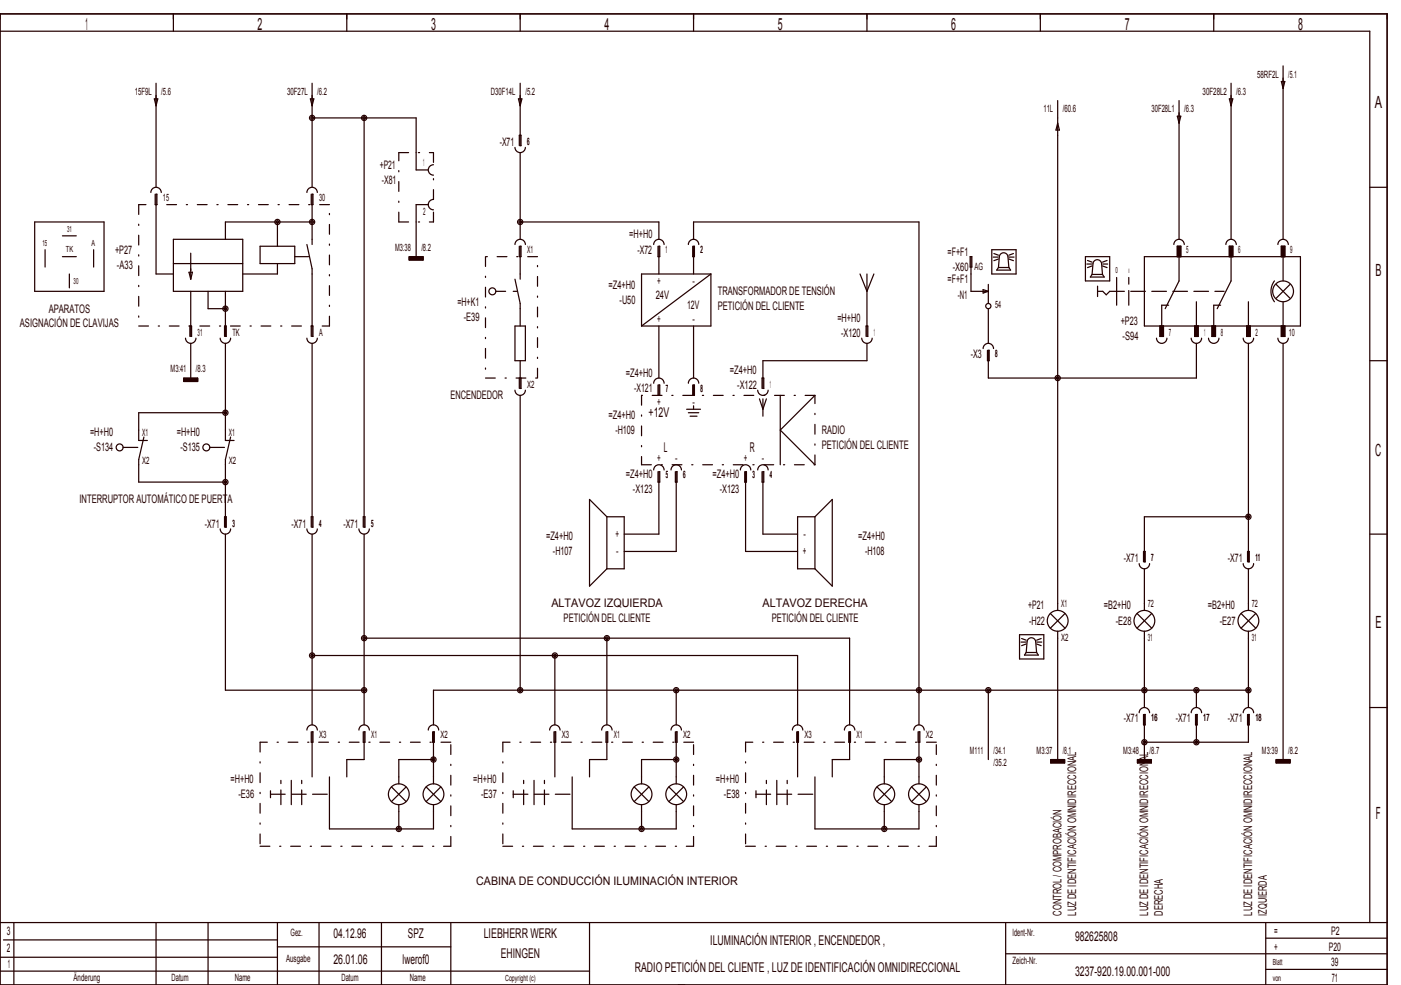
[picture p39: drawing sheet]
<svg xmlns="http://www.w3.org/2000/svg" width="404mm" height="284mm" viewBox="0 0 404 284" stroke-linecap="round" stroke-linejoin="round" font-family="sans-serif">
<defs><g id="words">
<g font-size="4.8" fill="#240000">
<text x="24.6" y="8.6">1</text>
<text x="74.3" y="8.6">2</text>
<text x="124.3" y="8.6">3</text>
<text x="174.3" y="8.6">4</text>
<text x="224.3" y="8.6">5</text>
<text x="274.3" y="8.6">6</text>
<text x="324.3" y="8.6">7</text>
<text x="374.3" y="8.6">8</text>
<text x="396.5" y="31.1">A</text>
<text x="396.7" y="79.6">B</text>
<text x="396.6" y="131.6">C</text>
<text x="396.7" y="181.1">E</text>
<text x="396.8" y="236.1">F</text>
</g>
<g font-size="3.9" fill="#240000">
<text x="187" y="120.3">+12V</text>
<text x="191.4" y="130.3">L</text>
<text x="216.2" y="130.3">R</text>
<text x="96.2" y="270.3">04.12.96</text>
<text x="117.6" y="270.3">SPZ</text>
<text x="139.5" y="270.3">LIEBHERR WERK</text>
<text x="204.8" y="272.3">ILUMINACIÓN INTERIOR , ENCENDEDOR ,</text>
<text x="310" y="271.3">982625808</text>
<text x="96.1" y="277.8">26.01.06</text>
<text x="116.1" y="277.8">lwerof0</text>
<text x="144.4" y="276.3">EHINGEN</text>
<text x="183.1" y="280.3">RADIO PETICIÓN DEL CLIENTE , LUZ DE IDENTIFICACIÓN OMNIDIRECCIONAL</text>
<text x="310" y="281.3">3237­920.19.00.001­000</text>
</g>
<g font-size="3.4" fill="#240000">
<text x="144.1" y="42.1">­X71</text>
<text x="109.5" y="48.7">+P21</text>
<text x="110.1" y="53.1">­X81</text>
<text x="181.5" y="68.7">=H+H0</text>
<text x="33.2" y="73.2">+P27</text>
<text x="33.7" y="77.6">­A33</text>
<text x="183.8" y="73.1">­X72</text>
<text x="273.2" y="73.7">=F+F1</text>
<text x="175.5" y="83.2">=Z4+H0</text>
<text x="189.5" y="82.1">+</text>
<text x="199.7" y="82.1">­</text>
<text x="273.2" y="81.7">=F+F1</text>
<text x="274.7" y="78.1">­X60</text>
<text x="131.9" y="88.2">=H+K1</text>
<text x="178.7" y="87.6">­U50</text>
<text x="189.1" y="86.1">24V</text>
<text x="198.2" y="89.1">12V</text>
<text x="207" y="85.1">TRANSFORMADOR DE TENSIÓN</text>
<text x="207" y="89.4">PETICIÓN DEL CLIENTE</text>
<text x="276.2" y="86.1">­N1</text>
<text x="5.7" y="94.4">ASIGNACIÓN DE CLAVIJAS</text>
<text x="14" y="90.1">APARATOS</text>
<text x="133.7" y="92.6">­E39</text>
<text x="189.5" y="93.1">+</text>
<text x="199.7" y="93.1">­</text>
<text x="241.5" y="92.7">=H+H0</text>
<text x="323.2" y="93.7">+P23</text>
<text x="242.5" y="97.1">­X120</text>
<text x="323.7" y="98.1">­S94</text>
<text x="210.5" y="107.7">=Z4+H0</text>
<text x="279.9" y="103.1">­X3</text>
<text x="180.5" y="108.7">=Z4+H0</text>
<text x="182.9" y="113.1">­X121</text>
<text x="212.6" y="112.1">­X122</text>
<text x="130" y="115.1">ENCENDEDOR</text>
<text x="189.5" y="117.1">+</text>
<text x="199.7" y="117.1">­</text>
<text x="26" y="125.7">=H+H0</text>
<text x="51" y="125.7">=H+H0</text>
<text x="175.5" y="120.7">=Z4+H0</text>
<text x="177.5" y="125.1">­H109</text>
<text x="237" y="125.1">RADIO</text>
<text x="27" y="130.1">­S134</text>
<text x="52" y="130.1">­S135</text>
<text x="237" y="129.4">PETICIÓN DEL CLIENTE</text>
<text x="180.5" y="137.7">=Z4+H0</text>
<text x="189.5" y="133.1">+</text>
<text x="194.7" y="133.1">­</text>
<text x="205.5" y="137.7">=Z4+H0</text>
<text x="214.5" y="133.1">+</text>
<text x="219.7" y="133.1">­</text>
<text x="182.5" y="142.1">­X123</text>
<text x="207.5" y="142.1">­X123</text>
<text x="22.9" y="145.1">INTERRUPTOR AUTOMÁTICO DE PUERTA</text>
<text x="59.1" y="152.1">­X71</text>
<text x="84.1" y="152.1">­X71</text>
<text x="99.1" y="152.1">­X71</text>
<text x="157.5" y="155.7">=Z4+H0</text>
<text x="177.5" y="155.1">+</text>
<text x="231.7" y="155.1">­</text>
<text x="247.5" y="155.7">=Z4+H0</text>
<text x="159.5" y="160.1">­H107</text>
<text x="177.7" y="160.1">­</text>
<text x="231.5" y="160.1">+</text>
<text x="249.5" y="160.1">­H108</text>
<text x="324.1" y="162.1">­X71</text>
<text x="354.1" y="162.1">­X71</text>
<text x="159" y="175.1">ALTAVOZ IZQUIERDA</text>
<text x="162.5" y="179.4">PETICIÓN DEL CLIENTE</text>
<text x="219.9" y="175.1">ALTAVOZ DERECHA</text>
<text x="222.5" y="179.4">PETICIÓN DEL CLIENTE</text>
<text x="296.5" y="175.7">+P21</text>
<text x="318.3" y="175.7">=B2+H0</text>
<text x="348.3" y="175.7">=B2+H0</text>
<text x="296.7" y="180.1">­H22</text>
<text x="321.7" y="180.1">­E28</text>
<text x="351.7" y="180.1">­E27</text>
<text x="324.1" y="208.1">­X71</text>
<text x="339.1" y="208.1">­X71</text>
<text x="354.1" y="208.1">­X71</text>
<text x="66.5" y="225.7">=H+H0</text>
<text x="136.5" y="225.7">=H+H0</text>
<text x="206.5" y="225.7">=H+H0</text>
<text x="68.7" y="230.1">­E36</text>
<text x="138.7" y="230.1">­E37</text>
<text x="208.7" y="230.1">­E38</text>
<text x="137.3" y="255.1">CABINA DE CONDUCCIÓN ILUMINACIÓN INTERIOR</text>
<text x="306.1" y="264" transform="rotate(-90 306.1 264)">CONTROL / COMPROBACIÓN</text>
<text x="310.4" y="264" transform="rotate(-90 310.4 264)">LUZ DE IDENTIFICACIÓN OMNIDIRECCIONAL</text>
<text x="331.1" y="264" transform="rotate(-90 331.1 264)">LUZ DE IDENTIFICACIÓN OMNIDIRECCIONAL</text>
<text x="335.4" y="264" transform="rotate(-90 335.4 264)">DERECHA</text>
<text x="361.1" y="264" transform="rotate(-90 361.1 264)">LUZ DE IDENTIFICACIÓN OMNIDIRECCIONAL</text>
<text x="365.4" y="264" transform="rotate(-90 365.4 264)">IZQUIERDA</text>
<text x="2" y="269.6">3</text>
<text x="367.5" y="269.6">=</text>
<text x="383.8" y="269.6">P2</text>
<text x="2" y="274.6">2</text>
<text x="367.5" y="274.1">+</text>
<text x="383.2" y="274.1">P20</text>
<text x="2.2" y="279.1">1</text>
<text x="383.9" y="278.6">39</text>
<text x="384" y="283.1">71</text>
</g>
<g font-size="2.9" fill="#240000">
<text x="362.5" y="22.4">58RF2L</text>
<text x="371.5" y="22.4">/5.1</text>
<text x="38.8" y="27.4">15F9L</text>
<text x="46.5" y="27.4">/5.6</text>
<text x="82.8" y="27.4">30F27L</text>
<text x="91.5" y="27.4">/6.2</text>
<text x="141.6" y="27.4">D30F14L</text>
<text x="151.5" y="27.4">/5.2</text>
<text x="346.8" y="27.4">30F28L2</text>
<text x="356.5" y="27.4">/6.3</text>
<text x="300.9" y="32.4">11L</text>
<text x="306.5" y="32.4">/60.6</text>
<text x="332.1" y="32.4">30F28L1</text>
<text x="341.5" y="32.4">/6.3</text>
<text x="152" y="41.9">6</text>
<text x="122" y="47.9">1</text>
<text x="47" y="57.9">15</text>
<text x="92" y="57.9">30</text>
<text x="122" y="61.9">2</text>
<text x="113.9" y="72.4">M3:38</text>
<text x="121.5" y="72.4">/8.2</text>
<text x="152" y="72.9">X1</text>
<text x="192" y="72.9">1</text>
<text x="202" y="72.9">2</text>
<text x="281" y="77.9">AG</text>
<text x="342.1" y="72.9">5</text>
<text x="357.1" y="72.9">6</text>
<text x="372.1" y="72.9">9</text>
<text x="287" y="88.9">54</text>
<text x="57" y="96.9">31</text>
<text x="67" y="96.9">TK</text>
<text x="92" y="96.9">A</text>
<text x="252" y="96.9">1</text>
<text x="337.1" y="96.9">7</text>
<text x="347.3" y="96.9">1</text>
<text x="352.1" y="96.9">8</text>
<text x="362.1" y="96.9">2</text>
<text x="371.6" y="96.9">10</text>
<text x="49.2" y="107.4">M3:41</text>
<text x="56.5" y="107.4">/8.3</text>
<text x="287" y="102.9">8</text>
<text x="152" y="111.9">X2</text>
<text x="192" y="112.9">7</text>
<text x="202" y="112.9">8</text>
<text x="222" y="111.9">1</text>
<text x="41" y="125.8">X1</text>
<text x="66" y="125.8">X1</text>
<text x="41" y="133.9">X2</text>
<text x="66" y="133.9">X2</text>
<text x="192" y="137.9">5</text>
<text x="197" y="137.9">6</text>
<text x="217" y="137.9">3</text>
<text x="222" y="137.9">4</text>
<text x="67" y="151.9">3</text>
<text x="92" y="151.9">4</text>
<text x="107" y="151.9">5</text>
<text x="332" y="161.9">7</text>
<text x="362" y="161.9">11</text>
<text x="306" y="174.9">X1</text>
<text x="331" y="174.9">72</text>
<text x="361" y="174.9">72</text>
<text x="306" y="184.9">X2</text>
<text x="331" y="184.9">31</text>
<text x="361" y="184.9">31</text>
<text x="332" y="207.9">16</text>
<text x="347" y="207.9">17</text>
<text x="362" y="207.9">18</text>
<text x="92" y="212.9">X3</text>
<text x="107" y="212.9">X1</text>
<text x="127" y="212.9">X2</text>
<text x="162" y="212.9">X3</text>
<text x="177" y="212.9">X1</text>
<text x="197" y="212.9">X2</text>
<text x="232" y="212.9">X3</text>
<text x="247" y="212.9">X1</text>
<text x="267" y="212.9">X2</text>
<text x="279.7" y="217.4">M111</text>
<text x="286.5" y="217.4">/34.1</text>
<text x="286.5" y="220.9">/35.2</text>
<text x="298.9" y="217.4">M3:37</text>
<text x="306.5" y="217.4">/8.1</text>
<text x="323.9" y="217.4">M3:48</text>
<text x="331.5" y="217.4">/8.7</text>
<text x="363.9" y="217.4">M3:39</text>
<text x="371.5" y="217.4">/8.2</text>
<text x="83.8" y="269.9">Gez.</text>
<text x="292" y="269.9">Ident­Nr.</text>
<text x="82.5" y="277.4">Ausgabe</text>
<text x="292" y="277.9">Zeich­Nr.</text>
<text x="21.2" y="282.9">Änderung</text>
<text x="49.5" y="282.9">Datum</text>
<text x="67.7" y="282.9">Name</text>
<text x="98.5" y="282.9">Datum</text>
<text x="118.2" y="282.9">Name</text>
</g>
<g font-size="2.4" fill="#240000">
<text x="12.3" y="70.8">15</text>
<text x="19.3" y="66.8">31</text>
<text x="26.4" y="70.8">A</text>
<text x="19" y="72.8">TK</text>
<text x="21.2" y="81.8">30</text>
<text x="321.6" y="78.8">0</text>
<text x="367" y="278.3">Blatt</text>
<text x="145.7" y="282.8">Copyright (c)</text>
<text x="367" y="282.8">von</text>
</g>
<text font-size="1.8" fill="#240000" x="325.4" y="78.8">I</text>
</g></defs>
<g fill="none" stroke="#240000" stroke-width=".35">
<path d="M0 4h400v280h-400zM0 9h395v257M50 4v5M100 4v5M150 4v5M200 4v5M250 4v5M300 4v5M350 4v5M370 19v50M44.5 28.5h1l-.5 2zM45 24v30"/>
<path d="M89.5 28.5h1l-.5 2zM90 24v30M90 34h30v15h3.5M105 34v118h.3v-3h-.6v3M149.5 28.5h1l-.5 2zM150 24v18h.2v-3h-.4v3M305 29v147M305 35.5l.5 2h-1zM339.5 33.5h1l-.5 2zM340 29v40M354.5 28.5h1l-.5 2zM355 24v45"/>
<path d="M369.5 23.5h1l-.5 2zM43.5 55.5a1.5 1.5 0 0 1 1.5-1.5 1.5 1.5 0 0 1 1.5 1.5M44.8 56v3h.4v-3h-.2v23h5M88.5 55.5a1.5 1.5 0 0 1 1.5-1.5 1.5 1.5 0 0 1 1.5 1.5M89.7 56v3h.6v-3h-.3v14.5M123.5 59h-3.5v15M125 47.5a1.5 1.5 0 0 0-1.5 1.5 1.5 1.5 0 0 0 1.5 1.5M125 57.5a1.5 1.5 0 0 0-1.5 1.5 1.5 1.5 0 0 0 1.5 1.5M148.5 42.5a1.5 1.5 0 0 0 1.5 1.5 1.5 1.5 0 0 0 1.5-1.5M150 44v25M395 54h5M10 64h20v20h-20z"/>
<path d="M13 72v5M18 74h4M18 68h4M20 79v4M27 72v5M50 69h20v15h-20zM50 76h20M54.5 78.5h1l-.5 2zM55 73v7.5M75 71h10v5h-10zM80 76v3h-10M80 64v7"/>
<path d="M88.5 70.5l1.5 7v19.5h.3v-3h-.6v3M90 64h-25v5M118 74h4v1h-4zM118 74.9h4M118 74.8h4M118 74.7h4M118 74.6h4M118 74.5h4M118 74.4h4M118 74.3h4M118 74.2h4M118 74.1h4"/>
<path d="M148.5 70.5a1.5 1.5 0 0 1 1.5-1.5 1.5 1.5 0 0 1 1.5 1.5M149.8 71v3h.4v-3h-.2v9.5M150 64h40v5M188.5 70.5a1.5 1.5 0 0 1 1.5-1.5 1.5 1.5 0 0 1 1.5 1.5M189.8 71v3h.4v-3h-.2v8M198.5 70.5a1.5 1.5 0 0 1 1.5-1.5 1.5 1.5 0 0 1 1.5 1.5M199.8 71v3h.5v-3h-.3v8M200 69v-5h65v145M205 79v15h-20M205 79h-20v15M205 79l-20 15M248 79l2 5 2-5"/>
<path d="M250 79v18h.3v-3h-.5v3M279.8 74h.4v3h-.4zM280 74v10h5M286 72h7v7h-7zM286.4 74.1h1.4M286.6 73.1l1.3 .5M287.9 74.7l-1.3 .5M287.9 77.1l.3-3.1a1.25 1.25 0 0 1 1.2-1.1 1.25 1.25 0 0 1 1.3 1.1l.2 3.1M287.9 77.1l-.5 .8h4l-.5-.8M287.9 77.1h3M290.9 74.7l1.3 .5M291 74.1h1.4"/>
<path d="M292.2 73.1l-1.3 .5M313 74h7v7h-7zM313.4 76.1h1.4M313.6 75.1l1.3 .5M314.9 76.7l-1.3 .5M314.9 79.1l.3-3.1a1.25 1.25 0 0 1 1.2-1.1 1.25 1.25 0 0 1 1.3 1.1l.2 3.1M314.9 79.1l-.5 .8h4l-.5-.8M314.9 79.1h3M317.9 76.7l1.3 .5M318 76.1h1.4M319.2 75.1l-1.3 .5M322 80v8"/>
<path d="M330 74h45v20h-45zM338.5 70.5a1.5 1.5 0 0 1 1.5-1.5 1.5 1.5 0 0 1 1.5 1.5M339.5 74v-3h1v3M340 74v7l-4 8M353.5 70.5a1.5 1.5 0 0 1 1.5-1.5 1.5 1.5 0 0 1 1.5 1.5M354.5 74v-3h1v3M355 74v7l-4 8M368.5 70.5a1.5 1.5 0 0 1 1.5-1.5 1.5 1.5 0 0 1 1.5 1.5M369.5 74v-3h1v3M370 74v7M53.5 97.5a1.5 1.5 0 0 0 1.5 1.5 1.5 1.5 0 0 0 1.5-1.5M55 84v13h.3v-3h-.5v3"/>
<path d="M55 99v10M60 84v5h5M63.5 97.5a1.5 1.5 0 0 0 1.5 1.5 1.5 1.5 0 0 0 1.5-1.5M65 84v13h.2v-3h-.5v3M65 99v28h2.5M88.5 97.5a1.5 1.5 0 0 0 1.5 1.5 1.5 1.5 0 0 0 1.5-1.5M90 99v53h.3v-3h-.6v3M148.5 94h3v10h-3zM148.5 80.5l1.5 7v6.5M190 94v15M200 94v15M248.5 97.5a1.5 1.5 0 0 0 1.5 1.5 1.5 1.5 0 0 0 1.5-1.5"/>
<path d="M250 99v5h-30v8h.2v-3h-.4v3M283.5 83.5l1.5 .5-1.5 .5zM285 82v5.5M285 89v10M316.5 82.5v3M333.5 97.5a1.5 1.5 0 0 0 1.5 1.5 1.5 1.5 0 0 0 1.5-1.5M334.5 94v3h1v-3M337 88h-2v6M343.5 97.5a1.5 1.5 0 0 0 1.5 1.5 1.5 1.5 0 0 0 1.5-1.5M344.5 94v3h1v-3M345 87v7M345 99v10h-60v-8h.3v3h-.5v-3"/>
<path d="M348.5 97.5a1.5 1.5 0 0 0 1.5 1.5 1.5 1.5 0 0 0 1.5-1.5M349.5 94v3h1v-3M352 88h-2v6M358.5 97.5a1.5 1.5 0 0 0 1.5 1.5 1.5 1.5 0 0 0 1.5-1.5M359.5 94v3h1v-3M360 99v63h.2v-3h-.4v3M360 87v7M367.5 81a5 5 0 0 0 0 6M368 82l4 4M368.5 97.5a1.5 1.5 0 0 0 1.5 1.5 1.5 1.5 0 0 0 1.5-1.5M369.5 94v3h1v-3M370 87v7"/>
<path d="M370 99v120M372 82l-4 4M53 109h4v1h-4zM53 109.9h4M53 109.8h4M53 109.7h4M53 109.6h4M53 109.5h4M53 109.4h4M53 109.3h4M53 109.2h4M53 109.1h4"/>
<path d="M65 119h-25v8h2.5M148.5 112.5a1.5 1.5 0 0 0 1.5 1.5 1.5 1.5 0 0 0 1.5-1.5M150 104v8h.2v-3h-.4v3M150 114v85M188.5 110.5a1.5 1.5 0 0 1 1.5-1.5 1.5 1.5 0 0 1 1.5 1.5M189.8 111v3h.4v-3h-.2v3M198 118h4M198.5 110.5a1.5 1.5 0 0 1 1.5-1.5 1.5 1.5 0 0 1 1.5 1.5M198.5 119h3M199 120h2M199.8 111v3h.5v-3h-.3v3M200 117v1"/>
<path d="M218.5 112.5a1.5 1.5 0 0 0 1.5 1.5 1.5 1.5 0 0 0 1.5-1.5M219 115l1 3 1-3M220 115v5M225 114v20M235 114l-10 10 10 10M283.5 100.5a1.5 1.5 0 0 1 1.5-1.5 1.5 1.5 0 0 1 1.5 1.5M395 104h5M41.5 126l-1.5 6.5v6.5h25M66.5 126l-1.5 6.5v19.5h.2v-3h-.5v3M188.5 135.5a1.5 1.5 0 0 1 1.5-1.5 1.5 1.5 0 0 1 1.5 1.5M189.8 136v3h.4v-3h-.2v18h-10M193.5 135.5a1.5 1.5 0 0 1 1.5-1.5 1.5 1.5 0 0 1 1.5 1.5"/>
<path d="M194.7 136v3h.6v-3h-.3v23h-15M213.5 135.5a1.5 1.5 0 0 1 1.5-1.5 1.5 1.5 0 0 1 1.5 1.5M214.8 136v3h.4v-3h-.2v23h15M218.5 135.5a1.5 1.5 0 0 1 1.5-1.5 1.5 1.5 0 0 1 1.5 1.5M219.8 136v3h.4v-3h-.2v18h10M63.5 152.5a1.5 1.5 0 0 0 1.5 1.5 1.5 1.5 0 0 0 1.5-1.5M65 154v45h40M88.5 152.5a1.5 1.5 0 0 0 1.5 1.5 1.5 1.5 0 0 0 1.5-1.5M90 154v55M103.5 152.5a1.5 1.5 0 0 0 1.5 1.5 1.5 1.5 0 0 0 1.5-1.5M105 154v55M175 149h5v15h-5"/>
<path d="M175 149v15M175 149l-5-5v25l5-5M235 149h-5v15h5M235 149v15M235 149l5-5v25l-5-5M360 149h-30v13h.2v-3h-.4v3M395 154h5M302.9 176.9l4.2 4.2M307.1 176.9l-4.2 4.2M327.9 176.9l4.2 4.2M328.5 162.5a1.5 1.5 0 0 0 1.5 1.5 1.5 1.5 0 0 0 1.5-1.5M330 164v12"/>
<path d="M332.1 176.9l-4.2 4.2M357.9 176.9l4.2 4.2M358.5 162.5a1.5 1.5 0 0 0 1.5 1.5 1.5 1.5 0 0 0 1.5-1.5M360 164v12M362.1 176.9l-4.2 4.2M90 189h140v20M105 184h140v25M160 189v20M175 184v25M195 199v10M285 199v20M294 183h7v7h-7z"/>
<path d="M294.4 185.1h1.4M294.6 184.1l1.3 .5M295.9 185.7l-1.3 .5M295.9 188.1l.3-3.1a1.25 1.25 0 0 1 1.2-1.1 1.25 1.25 0 0 1 1.3 1.1l.2 3.1M295.9 188.1l-.5 .8h4l-.5-.8M295.9 188.1h3M298.9 185.7l1.3 .5M299 185.1h1.4M300.2 184.1l-1.3 .5M305 182v37M330 182v22M345 199v5"/>
<path d="M360 182v22M360 199h-235v10M88.5 210.5a1.5 1.5 0 0 1 1.5-1.5 1.5 1.5 0 0 1 1.5 1.5M89.7 211v3h.6v-3h-.3v13M103.5 210.5a1.5 1.5 0 0 1 1.5-1.5 1.5 1.5 0 0 1 1.5 1.5M104.7 211v3h.6v-3h-.3v8h-5v5M123.5 210.5a1.5 1.5 0 0 1 1.5-1.5 1.5 1.5 0 0 1 1.5 1.5M124.7 211v3h.6v-3h-.3v15M125 219h-10v7M158.5 210.5a1.5 1.5 0 0 1 1.5-1.5 1.5 1.5 0 0 1 1.5 1.5M159.7 211v3h.6v-3h-.3v13M173.5 210.5a1.5 1.5 0 0 1 1.5-1.5 1.5 1.5 0 0 1 1.5 1.5"/>
<path d="M174.7 211v3h.6v-3h-.3v8h-5v5M193.5 210.5a1.5 1.5 0 0 1 1.5-1.5 1.5 1.5 0 0 1 1.5 1.5M194.7 211v3h.6v-3h-.3v15M195 219h-10v7M228.5 210.5a1.5 1.5 0 0 1 1.5-1.5 1.5 1.5 0 0 1 1.5 1.5M229.7 211v3h.6v-3h-.3v13M243.5 210.5a1.5 1.5 0 0 1 1.5-1.5 1.5 1.5 0 0 1 1.5 1.5M244.7 211v3h.6v-3h-.3v8h-5v5M263.5 210.5a1.5 1.5 0 0 1 1.5-1.5 1.5 1.5 0 0 1 1.5 1.5M264.7 211v3h.6v-3h-.3v15M265 219h-10v7M303 219h4v1h-4z"/>
<path d="M303 219.9h4M303 219.8h4M303 219.7h4M303 219.6h4M303 219.5h4M303 219.4h4M303 219.3h4M303 219.2h4M303 219.1h4M328 219h4v1h-4zM328 219.9h4M328 219.8h4"/>
<path d="M328 219.7h4M328 219.6h4M328 219.5h4M328 219.4h4M328 219.3h4M328 219.2h4M328 219.1h4M328.5 205.5a1.5 1.5 0 0 1 1.5-1.5 1.5 1.5 0 0 1 1.5 1.5M329.8 206v3h.4v-3h-.2v13M343.5 205.5a1.5 1.5 0 0 1 1.5-1.5 1.5 1.5 0 0 1 1.5 1.5M344.7 206v3h.5v-3h-.2v8M358.5 205.5a1.5 1.5 0 0 1 1.5-1.5 1.5 1.5 0 0 1 1.5 1.5"/>
<path d="M359.8 206v3h.4v-3h-.2v8h-30M368 219h4v1h-4zM368 219.9h4M368 219.8h4M368 219.7h4M368 219.6h4M368 219.5h4M368 219.4h4M368 219.3h4M368 219.2h4M368 219.1h4M395 204h5"/>
<path d="M78 228v2M84 225v7M95 224v15h30v-7M112.9 226.9l4.2 4.2M115 232v7M117.1 226.9l-4.2 4.2M122.9 226.9l4.2 4.2M127.1 226.9l-4.2 4.2M148 228v2M154 225v7M165 224v15h30v-7M182.9 226.9l4.2 4.2"/>
<path d="M185 232v7M187.1 226.9l-4.2 4.2M192.9 226.9l4.2 4.2M197.1 226.9l-4.2 4.2M218 228v2M224 225v7M235 224v15h30v-7M252.9 226.9l4.2 4.2M255 232v7M257.1 226.9l-4.2 4.2M262.9 226.9l4.2 4.2M267.1 226.9l-4.2 4.2"/>
<path d="M0 280h170M0 276h80M0 266h400M1 271h79M4 266v18M45 266v18M60 266v18M80 266v18M80 273h50M92 266v18M110 266v18M130 266v18"/>
<path d="M170 266v18M290 266v18M290 275h110M365 266v18M365 279.5h35M365 270.5h35"/>
<circle cx="90" cy="34" r=".75"/>
<circle cx="90" cy="34" r=".38"/>
<circle cx="105" cy="34" r=".75"/>
<circle cx="105" cy="34" r=".38"/>
<circle cx="80" cy="64" r=".75"/>
<circle cx="80" cy="64" r=".38"/>
<circle cx="90" cy="64" r=".75"/>
<circle cx="90" cy="64" r=".38"/>
<circle cx="150" cy="64" r=".75"/>
<circle cx="150" cy="64" r=".38"/>
<circle cx="65" cy="89" r=".75"/>
<circle cx="65" cy="89" r=".38"/>
<circle cx="142" cy="84" r="1"/>
<circle cx="285" cy="88.2" r=".75"/>
<circle cx="370" cy="84" r="3"/>
<circle cx="65" cy="119" r=".75"/>
<circle cx="65" cy="119" r=".38"/>
<circle cx="305" cy="109" r=".75"/>
<circle cx="305" cy="109" r=".38"/>
<circle cx="34.5" cy="129" r="1"/>
<circle cx="59.5" cy="129" r="1"/>
<circle cx="65" cy="139" r=".75"/>
<circle cx="65" cy="139" r=".38"/>
<circle cx="360" cy="149" r=".75"/>
<circle cx="360" cy="149" r=".38"/>
<circle cx="305" cy="179" r="3"/>
<circle cx="330" cy="179" r="3"/>
<circle cx="360" cy="179" r="3"/>
<circle cx="90" cy="189" r=".75"/>
<circle cx="90" cy="189" r=".38"/>
<circle cx="105" cy="199" r=".75"/>
<circle cx="105" cy="184" r=".75"/>
<circle cx="105" cy="199" r=".38"/>
<circle cx="105" cy="184" r=".38"/>
<circle cx="150" cy="199" r=".75"/>
<circle cx="150" cy="199" r=".38"/>
<circle cx="160" cy="189" r=".75"/>
<circle cx="160" cy="189" r=".38"/>
<circle cx="175" cy="184" r=".75"/>
<circle cx="175" cy="184" r=".38"/>
<circle cx="195" cy="199" r=".75"/>
<circle cx="195" cy="199" r=".38"/>
<circle cx="265" cy="199" r=".38"/>
<circle cx="265" cy="199" r=".75"/>
<circle cx="285" cy="199" r=".75"/>
<circle cx="285" cy="199" r=".38"/>
<circle cx="330" cy="199" r=".75"/>
<circle cx="330" cy="199" r=".38"/>
<circle cx="345" cy="199" r=".75"/>
<circle cx="345" cy="199" r=".38"/>
<circle cx="360" cy="199" r=".75"/>
<circle cx="360" cy="199" r=".38"/>
<circle cx="125" cy="219" r=".75"/>
<circle cx="125" cy="219" r=".38"/>
<circle cx="195" cy="219" r=".75"/>
<circle cx="195" cy="219" r=".38"/>
<circle cx="265" cy="219" r=".38"/>
<circle cx="265" cy="219" r=".75"/>
<circle cx="330" cy="214" r=".75"/>
<circle cx="330" cy="214" r=".38"/>
<circle cx="345" cy="214" r=".75"/>
<circle cx="345" cy="214" r=".38"/>
<circle cx="115" cy="229" r="3"/>
<circle cx="115" cy="239" r=".75"/>
<circle cx="115" cy="239" r=".38"/>
<circle cx="125" cy="229" r="3"/>
<circle cx="185" cy="229" r="3"/>
<circle cx="185" cy="239" r=".75"/>
<circle cx="185" cy="239" r=".38"/>
<circle cx="195" cy="229" r="3"/>
<circle cx="255" cy="229" r="3"/>
<circle cx="255" cy="239" r=".75"/>
<circle cx="255" cy="239" r=".38"/>
<circle cx="265" cy="229" r="3"/>
</g>
<g fill="none" stroke="#240000" stroke-width=".35" stroke-dasharray="4.2 1.8">
<path d="M85 74h4M316.5 84h1.5M318 84l1 1M319 85l1-1M320 84h33M325.5 88v-8M35.5 129h5M60.5 129h5M78 229h17M81 232v-7M87 232v-7M148 229h17"/>
<path d="M151 232v-7M157 232v-7M218 229h17M221 232v-7M227 232v-7"/>
</g>
<g fill="#240000" stroke="#240000" stroke-width=".35">
<path d="M339.5 71h1v3h-1z"/>
<path d="M349.5 94h1v3h-1z"/>
<path d="M334.5 94h1v3h-1z"/>
<path d="M359.5 94h1v3h-1z"/>
<path d="M354.5 71h1v3h-1z"/>
<path d="M369.5 71h1v3h-1z"/>
<path d="M369.5 94h1v3h-1z"/>
<path d="M344.5 94h1v3h-1z"/>
</g>
<g fill="none" stroke="#240000" stroke-width=".35" stroke-dasharray="2.8 2.8 .4 2.8">
<path d="M40 59v35M95 59h-55M115 44h10M125 44v3.5M125 57.5v-7M115 64v-20M115 64h10M125 64v-3M140 74v35M155 74h-15M40 94h55M95 94v-35"/>
<path d="M143 84h5M148 84h1M140 109h15M155 109v-35M185 114v20M235 114h-50M185 134h50M235 134v-20M75 214v30M130 214h-55M145 214v30M200 214h-55"/>
<path d="M215 214v30M270 214h-55M75 244h55M130 244v-30M145 244h55M200 244v-30M215 244h55M270 244v-30M195.5 284h2"/>
</g>
<use href="#words"/>
</svg>
